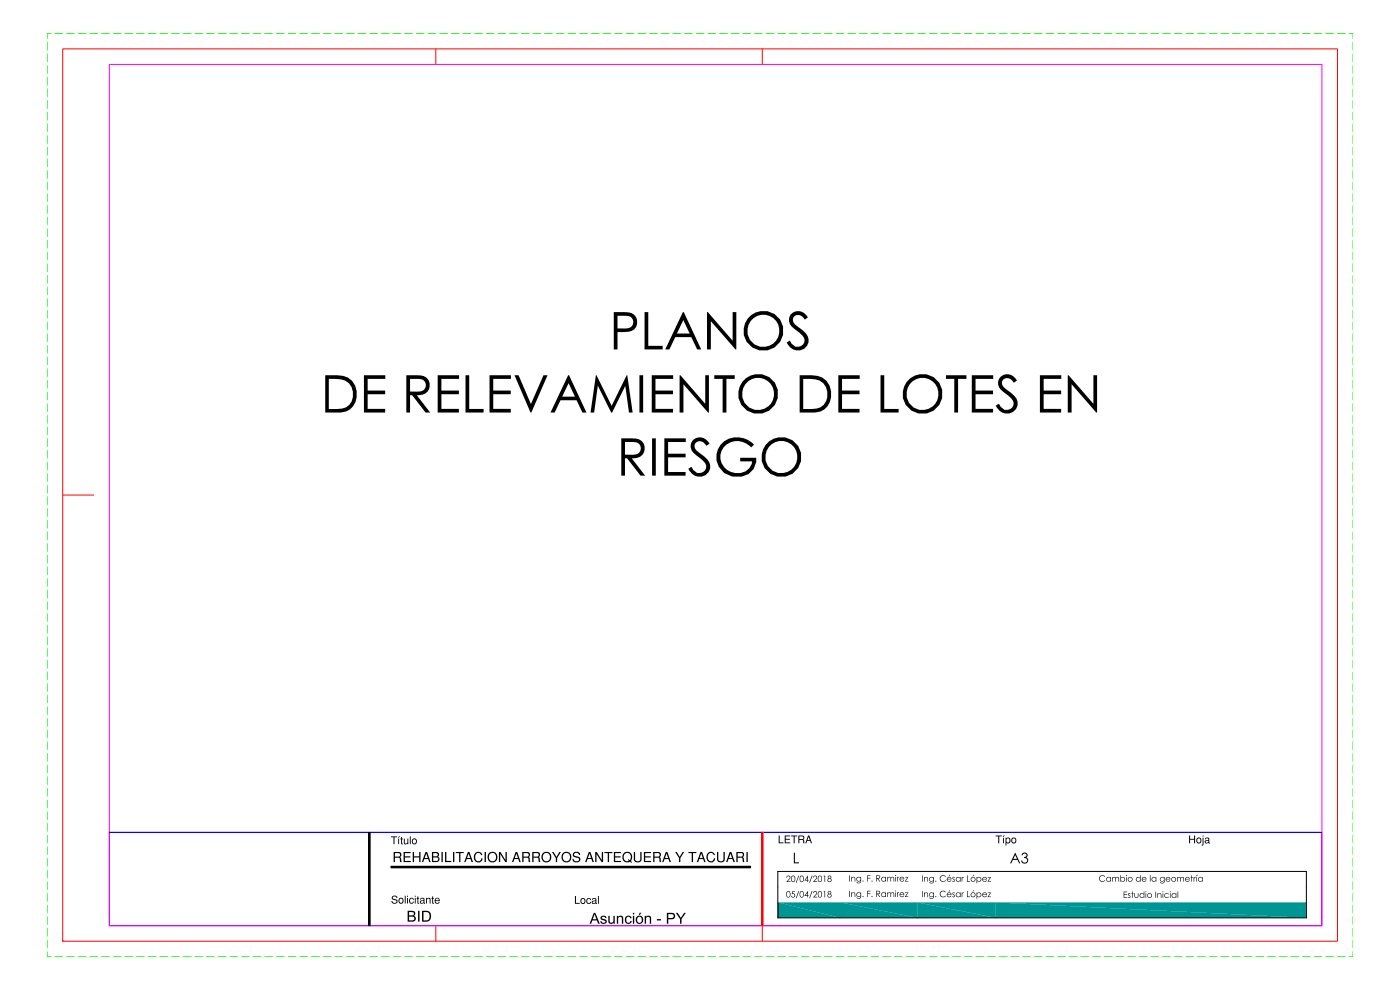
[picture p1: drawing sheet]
<svg xmlns="http://www.w3.org/2000/svg" width="420mm" height="297mm" viewBox="0 0 420 297" stroke-linecap="round" stroke-linejoin="round" font-family="sans-serif">
<!-- layer: TEXTO -->
<g fill="#000">
<path d="M238.1 255.8h.3v2.8h1.2v.3h-1.5z"/>
<path d="M233.5 250.6h.4v2.1h1.1v.2h-1.5zM235.4 250.6h1.6v.3h-1.3v.7h1.2v.3h-1.2v.8h1.3v.2h-1.6zM237.3 250.6h1.8v.3h-.8v2h-.3v-2h-.7zM239.5 250.6h1a.63 .63 0 0 1 .7 .4 .63 .63 0 0 1-.3 .8l.4 1.1h-.3l-.3-1h-.9v1h-.3zM239.8 250.9v.8h.9l.2-.3-.1-.5zM242.4 250.6h.3l.9 2.3h-.4l-.2-.7h-.9l-.3 .7h-.3zM242.6 251l-.4 1h.7z"/>
<path d="M298.6 250.6h1.9v.3h-.8v2h-.3v-2h-.8zM301 250.6h.4l-.7 .4zM300.8 251.2h.3v1.7h-.3zM301.6 251.2l.3 .2a.81 .81 0 0 1 1.2 .7 .81 .81 0 0 1-1.2 .6v.9h-.3zM302 251.5v.1a.57 .57 0 0 0-.1 .8 .57 .57 0 0 0 .8 .1 .6 .6 0 0 0 0-.8 .6 .6 0 0 0-.7-.2zM303.6 251.3a.84 .84 0 0 1 1.1 .3 .84 .84 0 0 1-.2 1.1 .84 .84 0 0 1-1.1-.1l-.1-.7zM303.8 251.5l-.1 .1a.57 .57 0 0 0-.1 .9 .57 .57 0 0 0 .9 0 .59 .59 0 0 0 0-.8 .59 .59 0 0 0-.7-.2z"/>
<path d="M304.5 255.8l1.5 3.1h-.3l-.5-1h-1.4l-.5 1h-.3zM304.5 256.4l-.6 1.2h1.1zM306.6 256a.85 .85 0 0 1 1.3-.1 .85 .85 0 0 1-.1 1.3 1.04 1.04 0 0 1 0 1.8 1.04 1.04 0 0 1-1.5-.9h.3a.74 .74 0 0 0 .8 .7 .74 .74 0 0 0 .7-.9 .74 .74 0 0 0-.9-.6v-.3a.6 .6 0 0 0 .7-.5 .6 .6 0 0 0-.6-.6 .6 .6 0 0 0-.6 .6h-.3z"/>
<path d="M356.7 250.6h.3v1h1.1v-1h.3v2.3h-.3v-1h-1.1v1h-.3zM359.1 251.3a.84 .84 0 0 1 1.1 .3 .84 .84 0 0 1-.2 1.1 .84 .84 0 0 1-1.1-.1l-.1-.7zM359.3 251.5l-.1 .1a.57 .57 0 0 0-.1 .9 .57 .57 0 0 0 .9 0 .59 .59 0 0 0 0-.8 .59 .59 0 0 0-.7-.2zM360.7 250.6h.3v.3h-.3zM360.7 251.2h.3v2.2l-.6 .2v-.2l.3-.1zM361.5 251.4l.2-.1a.75 .75 0 0 1 1 .2v1.2l.2 .3-.5-.2a.58 .58 0 0 1-.9 .1 .58 .58 0 0 1 .1-.9l.7-.1a.36 .36 0 0 0-.2-.5 .36 .36 0 0 0-.5 .3h-.2zM361.6 252.5a.4 .4 0 0 0 .8 0 .4 .4 0 0 0-.8 0z"/>
</g>
<!-- layer: 0 -->
<g fill="#000">
<path d="M236 267.4l.2-.1a.93 .93 0 0 1 .9 .9 .93 .93 0 0 1-.9 1l-.4-.8zM236.2 267.6a.78 .78 0 0 0-.3 .9 .78 .78 0 0 0 .8 .5 .79 .79 0 0 0 .3-.9 .79 .79 0 0 0-.8-.6zM237.6 267.3h.8v.2h-.6l-.1 .5a.62 .62 0 0 1 .8 .4 .62 .62 0 0 1-.5 .8 .62 .62 0 0 1-.7-.5h.2a.48 .48 0 0 0 .6 .2 .48 .48 0 0 0 .2-.7 .48 .48 0 0 0-.7 0zM239.5 267.3h.2l-.8 2.1h-.2zM240.1 267.4l.1-.1a.93 .93 0 0 1 .9 .9 .93 .93 0 0 1-.9 1l-.4-.8zM240.2 267.6a.78 .78 0 0 0-.3 .9 .78 .78 0 0 0 .8 .5 .79 .79 0 0 0 .3-.9 .79 .79 0 0 0-.8-.6zM242.3 267.3v1.3l.3 .1h-.3v.5h-.2v-.5h-.9zM242.1 267.8l-.5 .8h.5zM243.5 267.3h.2l-.8 2.1h-.2zM244.2 267.3a.64 .64 0 0 1 .8 .3 .64 .64 0 0 1-.3 .9l-.5 .5h.9v.2h-1.3l.7-.8a.47 .47 0 0 0 .4-.7 .47 .47 0 0 0-.8-.1l-.2 .3zM245.5 267.4l.2-.1a.93 .93 0 0 1 .9 .9 .93 .93 0 0 1-.9 1l-.4-.8zM245.6 267.6a.78 .78 0 0 0-.2 .9 .78 .78 0 0 0 .7 .5 .79 .79 0 0 0 .4-.9 .79 .79 0 0 0-.8-.6zM247.1 267.3h.4v1.9h-.2v-1.7h-.3zM248.4 267.4a.51 .51 0 0 1 .8-.1 .51 .51 0 0 1-.1 .8 .57 .57 0 0 1 .1 .9 .57 .57 0 0 1-.8 0 .57 .57 0 0 1 .1-.9l-.2-.3zM248.5 267.8a.33 .33 0 0 0 .6 0 .33 .33 0 0 0-.6 0zM248.4 268.7a.42 .42 0 0 0 .8 0 .42 .42 0 0 0-.8 0z"/>
<path d="M236.1 262.7a.64 .64 0 0 1 .9 .3 .64 .64 0 0 1-.3 .8l-.5 .5h.9v.2h-1.3l.7-.7a.47 .47 0 0 0 .4-.7 .47 .47 0 0 0-.8-.1l-.2 .2zM237.5 262.8l.1-.1a.93 .93 0 0 1 .9 .9 .93 .93 0 0 1-.9 .9l-.3-.7zM237.6 262.9a.78 .78 0 0 0-.3 .9 .78 .78 0 0 0 .8 .5 .79 .79 0 0 0 .4-.9 .79 .79 0 0 0-.8-.5zM239.5 262.6h.2l-.8 2.2h-.2zM240.1 262.8l.1-.1a.93 .93 0 0 1 .9 .9 .93 .93 0 0 1-.9 .9l-.4-.7zM240.2 262.9a.78 .78 0 0 0-.3 .9 .78 .78 0 0 0 .8 .5 .79 .79 0 0 0 .3-.9 .79 .79 0 0 0-.8-.5zM242.3 262.6v1.3l.3 .2h-.3v.4h-.2v-.4h-.8zM242.1 263.1l-.5 .8h.5zM243.5 262.6h.2l-.8 2.2h-.2zM244.2 262.7a.64 .64 0 0 1 .8 .3 .64 .64 0 0 1-.3 .8l-.5 .5h.9v.2h-1.3l.7-.7a.47 .47 0 0 0 .4-.7 .47 .47 0 0 0-.8-.1l-.2 .2zM245.5 262.8l.2-.1a.93 .93 0 0 1 .9 .9 .93 .93 0 0 1-.9 .9l-.4-.7zM245.6 262.9a.78 .78 0 0 0-.2 .9 .78 .78 0 0 0 .7 .5 .79 .79 0 0 0 .4-.9 .79 .79 0 0 0-.8-.5zM247.1 262.7h.4v1.8h-.2v-1.7h-.3zM248.4 262.8a.51 .51 0 0 1 .8-.1 .51 .51 0 0 1-.1 .8 .57 .57 0 0 1 .1 .9 .57 .57 0 0 1-.8 0 .57 .57 0 0 1 .1-.9l-.2-.3zM248.5 263.1a.33 .33 0 0 0 .6 0 .33 .33 0 0 0-.6 0zM248.4 264a.42 .42 0 0 0 .8 0 .42 .42 0 0 0-.8 0z"/>
<path d="M254.7 262.5h.2v1.9h-.2zM255.3 263l.2 .3 .4-.3 .5 .1 .1 1.3h-.2v-.7a.48 .48 0 0 0-.5-.6 .48 .48 0 0 0-.3 .8v.5h-.2zM257 263.3l.5-.3 .6 .3 .2-.3v1.1a.75 .75 0 0 1-.6 .8 .75 .75 0 0 1-.8-.4h.1a.56 .56 0 0 0 .7 .3 .56 .56 0 0 0 .4-.7 .71 .71 0 0 1-1 .1 .71 .71 0 0 1-.1-.9zM257 263.7a.56 .56 0 0 0 1.1 0 .56 .56 0 0 0-1.1 0zM258.7 264.3a.16 .16 0 0 1 .3 0 .16 .16 0 0 1-.3 0zM260.1 262.5h1v.2h-.8v.6h.8v.2h-.8v.9h-.2zM261.4 264.3a.16 .16 0 0 1 .3 0 .16 .16 0 0 1-.3 0zM262.8 262.5h.4a.54 .54 0 0 1 .8 .4 .54 .54 0 0 1-.6 .6l.6 .9h-.2l-.7-.9-.1 .9h-.2zM263 262.7v.6h.3a.34 .34 0 0 0 .5-.3 .34 .34 0 0 0-.5-.3zM264.6 263.1l.5-.1 .5 .3 .1-.3v1.4l-.1-.2a.73 .73 0 0 1-1.1 0 .73 .73 0 0 1 .1-1.1zM264.5 263.7a.56 .56 0 0 0 1.1 0 .56 .56 0 0 0-1.1 0zM266.1 263l.2 .3 .6-.3 .3 .3 .5-.3 .3 .1 .2 1.3h-.2v-.8a.41 .41 0 0 0-.4-.5 .41 .41 0 0 0-.3 .6v.7h-.2v-.7a.43 .43 0 0 0-.5-.6 .43 .43 0 0 0-.3 .7v.6h-.2zM268.5 262.6a.15 .15 0 0 1 .3 0 .15 .15 0 0 1-.3 0zM268.5 263h.2v1.4h-.2zM269 263l.2 .2 .5-.2-.4 .4-.1 1h-.2zM270.1 263.1a.71 .71 0 0 1 .8-.1 .71 .71 0 0 1 .3 .7h-1.2a.55 .55 0 0 0 .4 .6 .55 .55 0 0 0 .6-.4l.2 .1a.74 .74 0 0 1-1.1 .3 .74 .74 0 0 1 0-1.2zM270.1 263.3l-.1 .3h1l-.3-.4zM271.4 263h1.1l-.8 1.2h.7v.2h-1l.8-1.2h-.8z"/>
<path d="M254.7 267.2h.2v1.8h-.2zM255.3 267.7l.2 .2 .4-.3 .5 .1 .1 1.3h-.2v-.6a.48 .48 0 0 0-.5-.6 .48 .48 0 0 0-.3 .7v.5h-.2zM257 267.9l.5-.3 .6 .3 .2-.2v1.1a.75 .75 0 0 1-.6 .8 .75 .75 0 0 1-.8-.5h.1a.56 .56 0 0 0 .7 .3 .56 .56 0 0 0 .4-.6 .71 .71 0 0 1-1 .1 .71 .71 0 0 1-.1-1zM257 268.3a.56 .56 0 0 0 1.1 0 .56 .56 0 0 0-1.1 0zM258.7 268.9a.16 .16 0 0 1 .3 0 .16 .16 0 0 1-.3 0zM260.1 267.2h1v.2h-.8v.5h.8v.2h-.8v.9h-.2zM261.4 268.9a.16 .16 0 0 1 .3 0 .16 .16 0 0 1-.3 0zM262.8 267.2h.4a.54 .54 0 0 1 .8 .4 .54 .54 0 0 1-.6 .6l.6 .8h-.2l-.7-.8-.1 .8h-.2zM263 267.4v.6h.3a.34 .34 0 0 0 .5-.3 .34 .34 0 0 0-.5-.3zM264.6 267.7l.5-.1 .5 .3 .1-.2v1.3l-.1-.2a.73 .73 0 0 1-1.1 0 .73 .73 0 0 1 .1-1.1zM264.5 268.4a.56 .56 0 0 0 1.1 0 .56 .56 0 0 0-1.1 0zM266.1 267.7l.2 .2 .6-.3 .3 .4 .5-.4 .3 .1 .2 1.3h-.2v-.7a.41 .41 0 0 0-.4-.5 .41 .41 0 0 0-.3 .5v.7h-.2v-.7a.43 .43 0 0 0-.5-.5 .43 .43 0 0 0-.3 .7v.5h-.2zM268.5 267.2a.15 .15 0 0 1 .3 0 .15 .15 0 0 1-.3 0zM268.5 267.7h.2v1.3h-.2zM269 267.7l.2 .2 .5-.2-.4 .3-.1 1h-.2zM270.1 267.8a.71 .71 0 0 1 .8-.1 .71 .71 0 0 1 .3 .7h-1.2a.55 .55 0 0 0 .4 .5 .55 .55 0 0 0 .6-.3l.2 .1a.74 .74 0 0 1-1.1 .2 .74 .74 0 0 1 0-1.1zM270.1 268l-.1 .2h1l-.3-.4zM271.4 267.7h1.1l-.8 1.2h.7v.1h-1l.8-1.2h-.8z"/>
<path d="M276.6 262.6h.2v1.8h-.2zM277.2 263.1l.1 .2 .5-.3 .4 .1 .2 1.3h-.2v-.6a.48 .48 0 0 0-.6-.6 .48 .48 0 0 0-.3 .7v.5h-.1zM278.8 263.3l.5-.3 .6 .3 .2-.2v1.1a.75 .75 0 0 1-.5 .7 .75 .75 0 0 1-.9-.4h.2a.56 .56 0 0 0 .7 .3 .56 .56 0 0 0 .3-.6 .71 .71 0 0 1-1 .1 .71 .71 0 0 1-.1-1zM278.8 263.7a.56 .56 0 0 0 1.1 0 .56 .56 0 0 0-1.1 0zM280.5 264.3a.16 .16 0 0 1 .3 0 .16 .16 0 0 1-.3 0zM282 262.9a1.06 1.06 0 0 1 1.7 0l-.2 .1a.82 .82 0 0 0-1.2-.1 .82 .82 0 0 0 0 1.2 .82 .82 0 0 0 1.2-.1l.2 .1a1.02 1.02 0 0 1-1.4 .2 1.02 1.02 0 0 1-.3-1.4zM284.2 263.1a.71 .71 0 0 1 .8 0 .71 .71 0 0 1 .4 .7h-1.3a.55 .55 0 0 0 .5 .5 .55 .55 0 0 0 .6-.3l.1 .1a.74 .74 0 0 1-1.1 .2 .74 .74 0 0 1 0-1.2zM284.3 263.4l-.1 .2h1l-.3-.4zM284.8 262.4h.2l-.5 .4zM285.7 263.2a.32 .32 0 0 1 .4-.2 .32 .32 0 0 1 .2 .3l-.3-.1-.2 .2a.67 .67 0 0 1 .4 1l-.6-.1 .6-.2-.5-.5zM287 263.1l.5-.1 .4 .3 .2-.2v1.3l-.2-.2a.73 .73 0 0 1-1.1 0 .73 .73 0 0 1 .2-1.1zM286.8 263.7a.6 .6 0 0 0 1.2 0 .6 .6 0 0 0-1.2 0zM288.4 263.1l.2 .2 .5-.2-.4 .3-.1 1h-.2zM290 262.6h.2v1.7h.7v.1h-.9zM291.1 263.8a.75 .75 0 0 1 1.5 0 .75 .75 0 0 1-1.5 0zM291.3 263.7a.55 .55 0 0 0 1.1 0 .55 .55 0 0 0-1.1 0zM291.9 262.4h.3l-.5 .4zM292.9 263.1l.2 .2a.71 .71 0 0 1 1-.1 .71 .71 0 0 1 0 1.1 .71 .71 0 0 1-1-.1v.7h-.2zM293 263.7a.6 .6 0 0 0 1.2 0 .6 .6 0 0 0-1.2 0zM294.9 263.1a.71 .71 0 0 1 .7 0 .71 .71 0 0 1 .4 .7h-1.2a.55 .55 0 0 0 .4 .5 .55 .55 0 0 0 .6-.3l.2 .1a.74 .74 0 0 1-1.1 .2 .74 .74 0 0 1 0-1.2zM294.9 263.4l-.1 .2h1l-.3-.4zM296.2 263.1h1.1l-.8 1.2h.7v.1h-1l.8-1.2h-.8z"/>
<path d="M276.6 267.2h.2v1.9h-.2zM277.2 267.7l.1 .2 .5-.2 .4 .1 .2 1.3h-.2v-.7a.48 .48 0 0 0-.6-.6 .48 .48 0 0 0-.3 .8v.5h-.1zM278.8 267.9l.5-.2 .6 .2 .2-.2v1.1a.75 .75 0 0 1-.5 .8 .75 .75 0 0 1-.9-.4h.2a.56 .56 0 0 0 .7 .2 .56 .56 0 0 0 .3-.6 .71 .71 0 0 1-1 .1 .71 .71 0 0 1-.1-1zM278.8 268.4a.56 .56 0 0 0 1.1 0 .56 .56 0 0 0-1.1 0zM280.5 269a.16 .16 0 0 1 .3 0 .16 .16 0 0 1-.3 0zM282 267.6a1.06 1.06 0 0 1 1.7 0l-.2 .1a.82 .82 0 0 0-1.2-.2 .82 .82 0 0 0 0 1.3 .82 .82 0 0 0 1.2-.2l.2 .2a1.02 1.02 0 0 1-1.4 .2 1.02 1.02 0 0 1-.3-1.4zM284.2 267.8a.71 .71 0 0 1 .8-.1 .71 .71 0 0 1 .4 .7h-1.3a.55 .55 0 0 0 .5 .5 .55 .55 0 0 0 .6-.3l.1 .1a.74 .74 0 0 1-1.1 .2 .74 .74 0 0 1 0-1.1zM284.3 268l-.1 .2h1l-.3-.3zM284.8 267h.2l-.5 .4zM285.7 267.8a.32 .32 0 0 1 .4-.1 .32 .32 0 0 1 .2 .3l-.3-.2-.2 .2a.67 .67 0 0 1 .4 1.1l-.6-.2 .6-.1-.5-.6zM287 267.8l.5-.1 .4 .2 .2-.2v1.4l-.2-.3a.73 .73 0 0 1-1.1 .1 .73 .73 0 0 1 .2-1.1zM286.8 268.4a.6 .6 0 0 0 1.2 0 .6 .6 0 0 0-1.2 0zM288.4 267.7l.2 .2 .5-.2-.4 .4-.1 1h-.2zM290 267.2h.2v1.7h.7v.2h-.9zM291.1 268.4a.75 .75 0 0 1 1.5 0 .75 .75 0 0 1-1.5 0zM291.3 268.4a.55 .55 0 0 0 1.1 0 .55 .55 0 0 0-1.1 0zM291.9 267h.3l-.5 .4zM292.9 267.7l.2 .2a.71 .71 0 0 1 1 0 .71 .71 0 0 1 0 1 .71 .71 0 0 1-1-.1v.8h-.2zM293 268.4a.6 .6 0 0 0 1.2 0 .6 .6 0 0 0-1.2 0zM294.9 267.8a.71 .71 0 0 1 .7-.1 .71 .71 0 0 1 .4 .7h-1.2a.55 .55 0 0 0 .4 .5 .55 .55 0 0 0 .6-.3l.2 .1a.74 .74 0 0 1-1.1 .2 .74 .74 0 0 1 0-1.1zM294.9 268l-.1 .2h1l-.3-.3zM296.2 267.7h1.1l-.8 1.2h.7v.2h-1l.8-1.2h-.8z"/>
<path d="M329.8 262.9a1.06 1.06 0 0 1 1.7 0l-.2 .1a.82 .82 0 0 0-1.2-.1 .82 .82 0 0 0 0 1.2 .82 .82 0 0 0 1.2-.1l.2 .1a1.02 1.02 0 0 1-1.4 .2 1.02 1.02 0 0 1-.3-1.4zM332.1 263.1l.5-.1 .4 .3 .2-.2v1.3l-.2-.2a.73 .73 0 0 1-1.1 0 .73 .73 0 0 1 .2-1.1zM331.9 263.7a.56 .56 0 0 0 1.1 0 .56 .56 0 0 0-1.1 0zM333.6 263.1l.2 .2 .6-.3 .3 .3 .4-.3 .4 .1 .2 1.3h-.2v-.7a.41 .41 0 0 0-.5-.5 .41 .41 0 0 0-.3 .5v.7h-.2v-.7a.43 .43 0 0 0-.4-.5 .43 .43 0 0 0-.3 .6v.6h-.2zM336 262.5h.2v.8a.71 .71 0 0 1 1-.1 .71 .71 0 0 1 0 1.1 .71 .71 0 0 1-1-.1l-.2 .2zM336.2 263.7a.56 .56 0 0 0 1.1 0 .56 .56 0 0 0-1.1 0zM337.7 262.6a.15 .15 0 0 1 .3 0 .15 .15 0 0 1-.3 0zM337.8 263.1h.1v1.3h-.1zM338.2 263.8a.75 .75 0 0 1 1.5 0 .75 .75 0 0 1-1.5 0zM338.4 263.7a.55 .55 0 0 0 1.1 0 .55 .55 0 0 0-1.1 0zM341 263.1l.5-.1 .4 .3v-.8h.2v1.9l-.2-.2a.73 .73 0 0 1-1.1 0 .73 .73 0 0 1 .2-1.1zM340.9 263.7a.56 .56 0 0 0 1.1 0 .56 .56 0 0 0-1.1 0zM342.7 263.1a.71 .71 0 0 1 .8 0 .71 .71 0 0 1 .4 .7h-1.3a.55 .55 0 0 0 .5 .5 .55 .55 0 0 0 .6-.3l.1 .1a.74 .74 0 0 1-1.1 .2 .74 .74 0 0 1 0-1.2zM342.8 263.4l-.2 .2h1.1l-.4-.4zM344.9 262.5h.2v1.9h-.2zM345.7 263.1l.5-.1 .4 .3 .2-.2v1.3l-.2-.2a.73 .73 0 0 1-1.1 0 .73 .73 0 0 1 .2-1.1zM345.6 263.7a.56 .56 0 0 0 1.1 0 .56 .56 0 0 0-1.1 0zM348 263.3l.5-.3 .6 .3 .2-.2v1.1a.75 .75 0 0 1-.5 .7 .75 .75 0 0 1-.9-.4h.2a.56 .56 0 0 0 .7 .3 .56 .56 0 0 0 .3-.6 .71 .71 0 0 1-1 .1 .71 .71 0 0 1-.1-1zM348 263.7a.56 .56 0 0 0 1.1 0 .56 .56 0 0 0-1.1 0zM349.9 263.1a.71 .71 0 0 1 .8 0 .71 .71 0 0 1 .3 .7h-1.2a.55 .55 0 0 0 .4 .5 .55 .55 0 0 0 .6-.3l.2 .1a.74 .74 0 0 1-1.1 .2 .74 .74 0 0 1 0-1.2zM349.9 263.4l-.1 .2h1l-.3-.4zM351.3 263.8a.75 .75 0 0 1 1.5 0 .75 .75 0 0 1-1.5 0zM351.5 263.7a.55 .55 0 0 0 1.1 0 .55 .55 0 0 0-1.1 0zM353.1 263.1l.1 .2 .7-.3 .3 .3 .4-.3 .4 .1 .1 1.3h-.2v-.7a.41 .41 0 0 0-.4-.5 .41 .41 0 0 0-.3 .5v.7h-.2v-.7a.43 .43 0 0 0-.5-.5 .43 .43 0 0 0-.3 .6v.6h-.1zM355.7 263.1a.71 .71 0 0 1 .8 0 .71 .71 0 0 1 .4 .7h-1.3a.55 .55 0 0 0 .5 .5 .55 .55 0 0 0 .6-.3l.1 .1a.74 .74 0 0 1-1.1 .2 .74 .74 0 0 1 0-1.2zM355.7 263.4l-.1 .2h1.1l-.4-.4zM357.3 262.5h.2v.6h.3l-.3 .1v1.2h-.2v-1.2h-.2l.2-.1zM358 263.1l.2 .2 .5-.2-.5 .3v1h-.2zM358.8 263.1h.2v1.3h-.2zM359 262.4h.3l-.6 .4zM359.6 263.1l.5-.1 .5 .3 .1-.2v1.3l-.1-.2a.73 .73 0 0 1-1.1 0 .73 .73 0 0 1 .1-1.1zM359.5 263.7a.56 .56 0 0 0 1.1 0 .56 .56 0 0 0-1.1 0z"/>
<path d="M337 267.4h1.1v.2h-.9v.6h.9v.2h-.9v.7h.9v.2h-1.1zM338.4 268a.32 .32 0 0 1 .3-.1 .32 .32 0 0 1 .3 .3l-.4-.2-.1 .2a.67 .67 0 0 1 .4 1.1l-.7-.2 .7-.1-.6-.6zM339.5 267.4h.2v.5h.3l-.3 .2v1.2h-.2v-1.2h-.2l.2-.2zM340.2 267.9h.2v.7a.45 .45 0 0 0 .4 .6 .45 .45 0 0 0 .5-.6v-.7h.2v.7a.62 .62 0 0 1-.7 .7 .62 .62 0 0 1-.6-.7zM342.1 268l.5-.1 .4 .3v-.8h.2v1.9l-.2-.2a.73 .73 0 0 1-1.1 0 .73 .73 0 0 1 .2-1.1zM342 268.6a.56 .56 0 0 0 1.1 0 .56 .56 0 0 0-1.1 0zM343.5 267.5a.15 .15 0 0 1 .3 0 .15 .15 0 0 1-.3 0zM343.6 267.9h.2v1.4h-.2zM344.1 268.6a.73 .73 0 0 1 1.4 0 .73 .73 0 0 1-1.4 0zM344.2 268.6a.6 .6 0 0 0 1.2 0 .6 .6 0 0 0-1.2 0zM346.6 267.4h.2v1.9h-.2zM347.2 267.9l.1 .3 .5-.3 .4 .1 .2 1.3h-.2v-.7a.48 .48 0 0 0-.6-.6 .48 .48 0 0 0-.3 .8v.5h-.1zM348.6 267.5a.15 .15 0 0 1 .3 0 .15 .15 0 0 1-.3 0zM348.7 267.9h.2v1.4h-.2zM349.3 268.2l.7-.3 .5 .2v.2a.59 .59 0 0 0-.9-.1 .59 .59 0 0 0 0 .8 .59 .59 0 0 0 .9-.1 .52 .52 0 0 1-.4 .5 .52 .52 0 0 1-.6-.2 .75 .75 0 0 1-.2-1zM350.8 267.5a.15 .15 0 0 1 .3 0 .15 .15 0 0 1-.3 0zM350.9 267.9h.2v1.4h-.2zM351.7 268l.5-.1 .5 .3 .1-.3v1.4l-.1-.2a.73 .73 0 0 1-1.2 0 .73 .73 0 0 1 .2-1.1zM351.6 268.6a.56 .56 0 0 0 1.1 0 .56 .56 0 0 0-1.1 0zM353.2 267.4h.2v1.9h-.2z"/>
</g>
<g fill="#009595">
<path d="M233.3 270.7h18.6v4.6z"/>
<path d="M233.3 270.7l18.6 4.6h-18.6z"/>
<path d="M251.9 270.7h23.4v4.6z"/>
<path d="M251.9 270.7l23.4 4.6h-23.4z"/>
<path d="M275.3 270.7h23.3v4.6z"/>
<path d="M275.3 270.7l23.3 4.6h-23.3z"/>
<path d="M298.6 270.7h93.2v4.6z"/>
<path d="M298.6 270.7l93.2 4.6h-93.2z"/>
</g>
<path d="M110.6 249.7h.4v27.9h-.4zM117.3 259.8h107.8v.5h-107.8zM233.3 261.4h158.5v13.9h-158.5z" fill="none" stroke="#000" stroke-width=".3"/>
<!-- layer: frame -->
<path d="M32.8 249.7h363.7v27.9h-363.7zM32.8 249.7h363.7" fill="none" stroke="#00f" stroke-width=".3"/>
<!-- layer: MARGINT -->
<path d="M32.8 19.3h363.7v258.3h-363.7z" fill="none" stroke="#f0f" stroke-width=".3"/>
<!-- layer: MARGEXT -->
<path d="M18.8 14.7h382.3v267.6h-382.3zM130.7 14.7v4.6M228.6 14.7v4.6M18.8 148.5h9.3M130.7 277.6v4.7M228.6 277.6v4.7" fill="none" stroke="#f00" stroke-width=".3"/>
<!-- layer: FOLHA -->
<g fill="none" stroke="#0f0" stroke-width=".3">
<path d="M14.1 10v1.5M14.1 12.7v2.3M14.1 16.2v2.3M14.1 19.7v2.3M14.1 10h1.2M14.2 10h.1M16.5 10h2.3M20 10h2.3M23.5 10h2.3M27 10h2.3M30.5 10h2.3M34 10h2.3"/>
<path d="M37.5 10h2.3M41 10h2.3M44.5 10h2.3M48 10h2.3M51.5 10h2.3M54.9 10h2.4M58.4 10h2.4M61.9 10h2.4M65.4 10h2.4M68.9 10h2.4M72.4 10h2.4M75.9 10h2.4"/>
<path d="M79.4 10h2.4M82.9 10h2.4M86.4 10h2.4M89.9 10h2.3M93.4 10h2.3M96.9 10h2.3M100.4 10h2.3M103.9 10h2.3M107.4 10h2.3M110.9 10h2.3M114.4 10h2.3M117.9 10h2.3"/>
<path d="M121.4 10h2.3M124.9 10h2.3M128.4 10h2.3M131.9 10h2.3M135.4 10h2.3M138.9 10h2.3M142.4 10h2.3M145.9 10h2.3M149.4 10h2.3M152.9 10h2.3M156.4 10h2.3M159.9 10h2.3"/>
<path d="M163.4 10h2.3M166.9 10h2.3M170.3 10h2.4M173.8 10h2.4M177.3 10h2.4M180.8 10h2.4M184.3 10h2.4M187.8 10h2.4M191.3 10h2.4M194.8 10h2.4M198.3 10h2.4M201.8 10h2.4"/>
<path d="M205.3 10h2.3M208.8 10h2.3M212.3 10h2.3M215.8 10h2.3M219.3 10h2.3M222.8 10h2.3M226.3 10h2.3M229.8 10h2.3M233.3 10h2.3M236.8 10h2.3M240.3 10h2.3M243.8 10h2.3"/>
<path d="M247.3 10h2.3M250.8 10h2.3M254.3 10h2.3M257.8 10h2.3M261.3 10h2.3M264.8 10h2.3M268.3 10h2.3M271.8 10h2.3M275.3 10h2.3M278.8 10h2.3M282.3 10h2.3M285.7 10h2.4"/>
<path d="M289.2 10h2.4M292.7 10h2.4M296.2 10h2.4M299.7 10h2.4M303.2 10h2.4M306.7 10h2.4M310.2 10h2.4M313.7 10h2.4M317.2 10h2.4M320.7 10h2.3M324.2 10h2.3M327.7 10h2.3"/>
<path d="M331.2 10h2.3M334.7 10h2.3M338.2 10h2.3M341.7 10h2.3M345.2 10h2.3M348.7 10h2.3M352.2 10h2.3M355.7 10h2.3M359.2 10h2.3M362.7 10h2.3M366.2 10h2.3M369.7 10h2.3"/>
<path d="M373.2 10h2.3M376.7 10h2.3M380.2 10h2.3M383.7 10h2.3M387.2 10h2.3M390.7 10h2.3M394.2 10h2.3M397.7 10h2.3M401.1 10h2.4M404.6 10h1.2M405.8 10h.1M405.8 10v1.5"/>
<path d="M405.8 12.7v2.3M405.8 16.2v2.3M405.8 19.7v2.3M14.1 23.2v2.3M14.1 26.7v2.3M14.1 30.2v2.3M14.1 33.7v2.3M14.1 37.2v2.3M405.8 23.2v2.3M405.8 26.7v2.3M405.8 30.2v2.3M405.8 33.7v2.3"/>
<path d="M405.8 37.2v2.3M14.1 40.7v2.3M14.1 44.2v2.3M14.1 47.7v2.3M14.1 51.1v2.4M14.1 54.6v2.4M14.1 58.1v2.4M405.8 40.7v2.3M405.8 44.2v2.3M405.8 47.7v2.3M405.8 51.1v2.4M405.8 54.6v2.4"/>
<path d="M405.8 58.1v2.4M14.1 61.6v2.4M14.1 65.1v2.4M14.1 68.6v2.4M14.1 72.1v2.4M14.1 75.6v2.4M14.1 79.1v2.4M405.8 61.6v2.4M405.8 65.1v2.4M405.8 68.6v2.4M405.8 72.1v2.4M405.8 75.6v2.4"/>
<path d="M405.8 79.1v2.4M14.1 82.6v2.4M14.1 86.1v2.3M14.1 89.6v2.3M14.1 93.1v2.3M14.1 96.6v2.3M405.8 82.6v2.4M405.8 86.1v2.3M405.8 89.6v2.3M405.8 93.1v2.3M405.8 96.6v2.3M14.1 100.1v2.3"/>
<path d="M14.1 103.6v2.3M14.1 107.1v2.3M14.1 110.6v2.3M14.1 114.1v2.3M14.1 117.6v2.3M405.8 100.1v2.3M405.8 103.6v2.3M405.8 107.1v2.3M405.8 110.6v2.3M405.8 114.1v2.3M405.8 117.6v2.3M14.1 121.1v2.3"/>
<path d="M14.1 124.6v2.3M14.1 128.1v2.3M14.1 131.6v2.3M14.1 135.1v2.3M14.1 138.6v2.3M405.8 121.1v2.3M405.8 124.6v2.3M405.8 128.1v2.3M405.8 131.6v2.3M405.8 135.1v2.3M405.8 138.6v2.3M14.1 142.1v2.3"/>
<path d="M14.1 145.6v2.3M14.1 149.1v2.3M14.1 152.6v2.3M14.1 156.1v2.3M14.1 159.6v2.3M405.8 142.1v2.3M405.8 145.6v2.3M405.8 149.1v2.3M405.8 152.6v2.3M405.8 156.1v2.3M405.8 159.6v2.3M14.1 163.1v2.3"/>
<path d="M14.1 166.5v2.4M14.1 170v2.4M14.1 173.5v2.4M14.1 177v2.4M405.8 163.1v2.3M405.8 166.5v2.4M405.8 170v2.4M405.8 173.5v2.4M405.8 177v2.4M14.1 180.5v2.4M14.1 184v2.4M14.1 187.5v2.4"/>
<path d="M14.1 191v2.4M14.1 194.5v2.4M14.1 198v2.4M405.8 180.5v2.4M405.8 184v2.4M405.8 187.5v2.4M405.8 191v2.4M405.8 194.5v2.4M405.8 198v2.4M14.1 201.5v2.3M14.1 205v2.3M14.1 208.5v2.3"/>
<path d="M14.1 212v2.3M14.1 215.5v2.3M14.1 219v2.3M405.8 201.5v2.3M405.8 205v2.3M405.8 208.5v2.3M405.8 212v2.3M405.8 215.5v2.3M405.8 219v2.3M14.1 222.5v2.3M14.1 226v2.3M14.1 229.5v2.3"/>
<path d="M14.1 233v2.3M14.1 236.5v2.3M14.1 240v2.3M405.8 222.5v2.3M405.8 226v2.3M405.8 229.5v2.3M405.8 233v2.3M405.8 236.5v2.3M405.8 240v2.3M14.1 243.5v2.3M14.1 247v2.3M14.1 250.5v2.3"/>
<path d="M14.1 254v2.3M14.1 257.5v2.3M405.8 243.5v2.3M405.8 247v2.3M405.8 250.5v2.3M405.8 254v2.3M405.8 257.5v2.3M14.1 261v2.3M14.1 264.5v2.3M14.1 268v2.3M14.1 271.5v2.3M14.1 275v2.3"/>
<path d="M14.1 278.5v2.3M405.8 261v2.3M405.8 264.5v2.3M405.8 268v2.3M405.8 271.5v2.3M405.8 275v2.3M405.8 278.5v2.3M14.1 281.9v2.4M14.1 285.4v1.6h1.2M16.5 287h2.3M20 287h2.3M23.5 287h2.3"/>
<path d="M27 287h2.3M30.5 287h2.3M34 287h2.3M37.5 287h2.3M41 287h2.3M44.5 287h2.3M48 287h2.3M51.5 287h2.3M54.9 287h2.4M58.4 287h2.4M61.9 287h2.4M65.4 287h2.4"/>
<path d="M68.9 287h2.4M72.4 287h2.4M75.9 287h2.4M79.4 287h2.4M82.9 287h2.4M86.4 287h2.4M89.9 287h2.3M93.4 287h2.3M96.9 287h2.3M100.4 287h2.3M103.9 287h2.3M107.4 287h2.3"/>
<path d="M110.9 287h2.3M114.4 287h2.3M117.9 287h2.3M121.4 287h2.3M124.9 287h2.3M128.4 287h2.3M131.9 287h2.3M135.4 287h2.3M138.9 287h2.3M142.4 287h2.3M145.9 287h2.3M149.4 287h2.3"/>
<path d="M152.9 287h2.3M156.4 287h2.3M159.9 287h2.3M163.4 287h2.3M166.9 287h2.3M170.3 287h2.4M173.8 287h2.4M177.3 287h2.4M180.8 287h2.4M184.3 287h2.4M187.8 287h2.4M191.3 287h2.4"/>
<path d="M194.8 287h2.4M198.3 287h2.4M201.8 287h2.4M205.3 287h2.3M208.8 287h2.3M212.3 287h2.3M215.8 287h2.3M219.3 287h2.3M222.8 287h2.3M226.3 287h2.3M229.8 287h2.3M233.3 287h2.3"/>
<path d="M236.8 287h2.3M240.3 287h2.3M243.8 287h2.3M247.3 287h2.3M250.8 287h2.3M254.3 287h2.3M257.8 287h2.3M261.3 287h2.3M264.8 287h2.3M268.3 287h2.3M271.8 287h2.3M275.3 287h2.3"/>
<path d="M278.8 287h2.3M282.3 287h2.3M285.7 287h2.4M289.2 287h2.4M292.7 287h2.4M296.2 287h2.4M299.7 287h2.4M303.2 287h2.4M306.7 287h2.4M310.2 287h2.4M313.7 287h2.4M317.2 287h2.4"/>
<path d="M320.7 287h2.3M324.2 287h2.3M327.7 287h2.3M331.2 287h2.3M334.7 287h2.3M338.2 287h2.3M341.7 287h2.3M345.2 287h2.3M348.7 287h2.3M352.2 287h2.3M355.7 287h2.3M359.2 287h2.3"/>
<path d="M362.7 287h2.3M366.2 287h2.3M369.7 287h2.3M373.2 287h2.3M376.7 287h2.3M380.2 287h2.3M383.7 287h2.3M387.2 287h2.3M390.7 287h2.3M394.2 287h2.3M397.7 287h2.3M401.1 287h2.4"/>
<path d="M404.6 287h1.2M405.8 281.9v2.4M405.8 285.4v1.6M405.8 286.9v.1"/>
</g>
<!-- layer: 0 -->
<g fill="#000">
<path d="M110.6 249.7h.4v27.9h-.4zM117.3 259.8h107.8v.5h-107.8z"/>
<path d="M122.3 273.2h1.2a.83 .83 0 0 1 1 .5 .83 .83 0 0 1-.4 1 .92 .92 0 0 1 .6 1.2 .92 .92 0 0 1-1.2 .5h-1.2zM122.7 273.6v.9h.7a.54 .54 0 0 0 .7-.5 .54 .54 0 0 0-.8-.4zM122.7 274.9v1.2h.8a.6 .6 0 0 0 .8-.6 .6 .6 0 0 0-.9-.6zM125.4 273.2h.4v3.2h-.4zM126.6 273.2h1.1a1.63 1.63 0 0 1 1.6 1.6 1.63 1.63 0 0 1-1.5 1.6h-1.2zM127 273.6v2.5h.7a1.25 1.25 0 0 0 1.2-1.3 1.25 1.25 0 0 0-1.2-1.2z"/>
<path d="M178.1 273.8h.5l1.3 3.3h-.5l-.4-1h-1.3l-.4 1h-.5zM178.3 274.1l-.5 1.6h1.1zM180.3 274.8a1.02 1.02 0 0 1 1.6 .5l-.4 .1a.48 .48 0 0 0-.5-.6 .48 .48 0 0 0-.4 .6l.4 .2a.8 .8 0 0 1 1 .9 .8 .8 0 0 1-1.2 .6l-.7-.6-.1-.2h.4a.53 .53 0 0 0 .6 .5 .53 .53 0 0 0 .5-.6l-1.3-.5-.1-.5zM182.5 274.7h.4v1.3a.59 .59 0 0 0 .6 .8 .59 .59 0 0 0 .5-.8v-1.3h.4v2.4h-.4v-.4a.85 .85 0 0 1-1.5-.1zM185 274.7h.4v.3a.86 .86 0 0 1 1.5 .1v2h-.4v-1.6l-.2-.4a.62 .62 0 0 0-.7 0 .62 .62 0 0 0-.2 .7v1.3h-.4zM187.8 274.9a1.01 1.01 0 0 1 1.6 .5h-.3a.62 .62 0 0 0-.8-.5 .62 .62 0 0 0-.5 .7 .74 .74 0 0 0 .2 1 .74 .74 0 0 0 1 0l.1-.4h.4a1.11 1.11 0 0 1-1.6 .8 1.11 1.11 0 0 1-.4-1.6zM189.8 273.8h.4v.5h-.4zM189.8 274.7h.4v2.4h-.4zM190.7 275.9a1.2 1.2 0 0 1 2.4 0 1.2 1.2 0 0 1-2.4 0zM191.4 275.1a.86 .86 0 0 0-.3 1.2 .86 .86 0 0 0 1.2 .3 .87 .87 0 0 0 .2-1.2 .87 .87 0 0 0-1.1-.3zM191.9 273.8h.5l-.5 .6h-.3zM193.4 274.7h.3v.3a.86 .86 0 0 1 1.6 .1v2h-.4v-1.6l-.2-.4a.62 .62 0 0 0-.7 0 .62 .62 0 0 0-.2 .7v1.3h-.4zM197 275.7h1.2v.4h-1.2zM200 273.8h1.2a1.01 1.01 0 0 1 1.2 .5 1.01 1.01 0 0 1-.3 1.3l-1.7 .1v1.4h-.4zM200.4 274.2v1.1h.9a.61 .61 0 0 0 .8-.5 .61 .61 0 0 0-.8-.6zM202.7 273.8h.5l1 1.5 1-1.5h.5l-1.3 1.9v1.4h-.4v-1.4z"/>
</g>
<!-- layer: TEXTO -->
<g fill="#000">
<path d="M117.3 250.9h1.8v.2h-.8v2.1h-.3v-2.1h-.7zM119.7 250.8h.3l-.6 .5zM119.4 251.5h.3v1.7h-.3zM120.3 251.1h.3v.4h.2v.3h-.2v1.2h.2v.2l-.5-.1v-1.3h-.2zM121.1 251.5h.3l.1 1.5a.47 .47 0 0 0 .7-.5v-1h.3v1.7h-.3v-.2l-.2 .2a.55 .55 0 0 1-.9-.4zM122.9 250.9h.3v2.3h-.3zM123.8 251.6a.84 .84 0 0 1 1.1 .2 .84 .84 0 0 1-.1 1.2 .84 .84 0 0 1-1.2-.1l-.1-.8zM124 251.8l-.1 .1a.57 .57 0 0 0-.1 .8 .57 .57 0 0 0 .9 0 .59 .59 0 0 0 0-.7 .59 .59 0 0 0-.7-.2z"/>
<path d="M118.1 255.5h1.3a.82 .82 0 0 1 1 .6 .82 .82 0 0 1-.4 1l.3 .2 .2 1.3h-.5l-.1-1.1-.2-.2h-1.3v1.3h-.3zM118.4 255.9v1h1.3l.3-.3-.2-.7zM121 255.5h2.2v.4h-1.8v.9h1.7v.4h-1.7v1h1.8v.4h-2.2zM123.8 255.5h.4v1.3h1.5v-1.3h.4v3.1h-.4v-1.4h-1.5v1.4h-.4zM127.6 255.5h.5l1.1 3.1h-.5l-.3-.9h-1.1l-.4 .9h-.4zM127.9 256l-.5 1.3h.9zM129.5 255.5h1.4a.76 .76 0 0 1 .8 .6 .76 .76 0 0 1-.4 .9 .83 .83 0 0 1 .5 .9 .83 .83 0 0 1-.7 .7h-1.6zM129.9 255.9v.9h.9a.49 .49 0 0 0 .5-.5 .49 .49 0 0 0-.7-.4zM129.9 257.2v1h1.2l.3-.2v-.6l-.3-.2zM132.4 255.5h.4v3.1h-.4zM133.5 255.5h.4v2.7h1.5v.4h-1.9zM135.9 255.5h.4v3.1h-.4zM136.7 255.5h2.4v.4h-1v2.7h-.4v-2.7h-1zM140.3 255.5h.5l1.1 3.1h-.5l-.3-.9h-1.1l-.4 .9h-.4zM140.6 256l-.5 1.3h.9zM142.6 255.7a1.28 1.28 0 0 1 2.1 .8h-.4a.98 .98 0 0 0-1.4-.5 .98 .98 0 0 0-.4 1.4l.4 .7 .4 .2h.5l.5-.8h.4l-.1 .6a1.44 1.44 0 0 1-1.9 .3 1.99 1.99 0 0 1-.1-2.7zM145.3 255.5h.4v3.1h-.4zM146.8 255.7a1.56 1.56 0 0 1 2.1 .4 1.56 1.56 0 0 1-.3 2.2 1.56 1.56 0 0 1-2.2-.3l-.2-1.3zM147.1 256a1.21 1.21 0 0 0-.3 1.8 1.21 1.21 0 0 0 1.7 .1 1.22 1.22 0 0 0 .1-1.6 1.22 1.22 0 0 0-1.5-.3zM149.6 255.5h.5l1.5 2.5v-2.5h.4v3.1h-.4l-1.6-2.5v2.5h-.4zM154.7 255.5h.4l1.1 3.1h-.4l-.3-.9h-1.2l-.3 .9h-.4zM154.9 256l-.5 1.3h.9zM156.6 255.5h1.4a.82 .82 0 0 1 1 .6 .82 .82 0 0 1-.4 1l.3 .2 .2 1.3h-.5l-.1-1.1-.2-.2h-1.3v1.3h-.4zM157 255.9v1h1.3l.3-.3-.3-.7zM159.6 255.5h1.4a.82 .82 0 0 1 1 .6 .82 .82 0 0 1-.4 1l.3 .2 .2 1.3h-.5l-.1-1.1-.2-.2h-1.3v1.3h-.4zM160 255.9v1h1.3l.3-.3-.2-.7zM163 255.7a1.56 1.56 0 0 1 2.1 .4 1.56 1.56 0 0 1-.3 2.2 1.56 1.56 0 0 1-2.2-.3l-.2-1.3zM163.2 256a1.21 1.21 0 0 0-.3 1.8 1.21 1.21 0 0 0 1.8 .1 1.22 1.22 0 0 0 .1-1.6 1.22 1.22 0 0 0-1.6-.3zM165.5 255.5h.5l.9 1.5 .9-1.5h.4l-1.1 1.9v1.2h-.4v-1.2zM169 255.7a1.56 1.56 0 0 1 2.1 .4 1.56 1.56 0 0 1-.3 2.2 1.56 1.56 0 0 1-2.2-.3l-.2-1.3zM169.2 256a1.21 1.21 0 0 0-.3 1.8 1.21 1.21 0 0 0 1.8 .1 1.22 1.22 0 0 0 .1-1.6 1.22 1.22 0 0 0-1.6-.3zM171.9 255.9l.3-.3a1.62 1.62 0 0 1 1.8 .4v.4h-.4a.73 .73 0 0 0-.7-.6 .73 .73 0 0 0-.7 .7l1.3 .5a.89 .89 0 0 1 .5 1.1 .89 .89 0 0 1-1.1 .6l-1-.5-.2-.6h.4a.82 .82 0 0 0 .8 .7 .82 .82 0 0 0 .8-.7l-1.6-.6-.3-.3zM176.6 255.5h.5l1 3.1h-.4l-.3-.9h-1.2l-.3 .9h-.4zM176.8 256l-.5 1.3h1zM178.5 255.5h.5l1.5 2.5v-2.5h.4v3.1h-.5l-1.5-2.5v2.5h-.4zM181.3 255.5h2.4v.4h-1v2.7h-.4v-2.7h-1zM184.1 255.5h2.1v.4h-1.7v.9h1.7v.4h-1.7v1h1.8v.4h-2.2zM187.2 255.7a1.59 1.59 0 0 1 2.1 .4 1.59 1.59 0 0 1-.1 2.1l.4 .4-.2 .2-.5-.3a1.61 1.61 0 0 1-2.1-.6 1.61 1.61 0 0 1 .4-2.2zM187.5 256a1.24 1.24 0 0 0-.4 1.6 1.24 1.24 0 0 0 1.4 .6l-.2-.3 .2-.2 .4 .3a1.23 1.23 0 0 0 .2-1.6 1.23 1.23 0 0 0-1.6-.4zM190.1 255.5h.4v2.2a.8 .8 0 0 0 .8 .6 .8 .8 0 0 0 .7-.6v-2.2h.4v2.3a1.2 1.2 0 0 1-1.1 .9 1.2 1.2 0 0 1-1.2-.9zM193.1 255.5h2.1v.4h-1.7v.9h1.7v.4h-1.7v1h1.8v.4h-2.2zM195.9 255.5h1.4a.82 .82 0 0 1 .9 .6 .82 .82 0 0 1-.4 1l.3 .2 .2 1.3h-.4l-.1-1.1-.3-.2h-1.2v1.3h-.4zM196.3 255.9v1h1.3l.2-.3-.2-.7zM199.7 255.5h.5l1 3.1h-.4l-.3-.9h-1.2l-.3 .9h-.4zM199.9 256l-.5 1.3h1zM202.5 255.5h.5l.9 1.5 .8-1.5h.5l-1.1 1.9v1.2h-.4v-1.2zM206.5 255.5h2.3v.4h-.9v2.7h-.4v-2.7h-1zM210.1 255.5h.5l1 3.1h-.4l-.3-.9h-1.2l-.3 .9h-.4zM210.3 256l-.5 1.3h1zM212.4 255.7a1.28 1.28 0 0 1 2.1 .8h-.5a.98 .98 0 0 0-1.3-.5 .98 .98 0 0 0-.4 1.4l.4 .7 .3 .2h.6l.5-.8h.4l-.1 .6a1.44 1.44 0 0 1-2 .3 1.99 1.99 0 0 1 0-2.7zM215.1 255.5h.3v2.2a.8 .8 0 0 0 .8 .6 .8 .8 0 0 0 .8-.6v-2.2h.4v2.3a1.2 1.2 0 0 1-1.2 .9 1.2 1.2 0 0 1-1.1-.9zM218.9 255.5h.4l1.1 3.1h-.4l-.3-.9h-1.2l-.3 .9h-.4zM219.1 256l-.5 1.3h1zM220.9 255.5h1.3a.82 .82 0 0 1 1 .6 .82 .82 0 0 1-.4 1l.3 .2 .2 1.3h-.5l-.1-1.1-.2-.2h-1.3v1.3h-.3zM221.2 255.9v1h1.3l.3-.3-.2-.7zM223.9 255.5h.4v3.1h-.4z"/>
<path d="M117.6 268.9l.5-.3h.6l.5 .4v.3h-.3a.5 .5 0 0 0-.6-.5 .5 .5 0 0 0-.4 .7l.9 .3a.74 .74 0 0 1 .4 1 .74 .74 0 0 1-1.1 .3l-.6-.4-.1-.4h.3a.56 .56 0 0 0 .6 .6 .56 .56 0 0 0 .5-.8l-1.1-.3-.2-.3zM119.8 269.4a.84 .84 0 0 1 1.1 .2 .84 .84 0 0 1-.2 1.2 .84 .84 0 0 1-1.1-.1l-.1-.8zM120 269.6l-.1 .1a.57 .57 0 0 0-.1 .8 .57 .57 0 0 0 .9 0 .59 .59 0 0 0 0-.7 .59 .59 0 0 0-.7-.2zM121.4 268.7h.3v2.3h-.3zM122.1 268.7h.3v.3h-.3zM122.1 269.3h.3v1.7h-.3zM123 269.4a.68 .68 0 0 1 .7-.1 .68 .68 0 0 1 .4 .6l-.3-.2a.57 .57 0 0 0-.8 .4 .57 .57 0 0 0 .8 .6l.1-.3h.2a.75 .75 0 0 1-.9 .6 .75 .75 0 0 1-.5-1zM124.4 268.7h.3v.3h-.3zM124.4 269.3h.3v1.7h-.3zM125.2 268.9h.3v.4h.2v.3h-.2v1.2h.2v.2l-.5-.1v-1.3h-.2zM126.1 269.5l.2-.2a.75 .75 0 0 1 1 .3v1.2l.2 .2-.5-.2a.58 .58 0 0 1-.8 .2 .58 .58 0 0 1 0-.9l.7-.1a.36 .36 0 0 0-.2-.5 .36 .36 0 0 0-.4 .3h-.3zM126.2 270.5a.4 .4 0 0 0 .8 0 .4 .4 0 0 0-.8 0zM127.8 269.3h.3v.2a.58 .58 0 0 1 .6-.2 .58 .58 0 0 1 .4 .4v1.3h-.2l-.1-1.4a.44 .44 0 0 0-.5 0 .44 .44 0 0 0-.2 .4v1h-.3zM129.6 268.9h.3v.4h.3v.3h-.3v1.2h.3v.2l-.6-.1v-1.3h-.2zM130.7 269.4a.79 .79 0 0 1 .9 0 .79 .79 0 0 1 .3 .9h-1.2a.47 .47 0 0 0 .3 .5 .47 .47 0 0 0 .6-.3h.2a.76 .76 0 0 1-1 .6 1.11 1.11 0 0 1-.1-1.7zM130.9 269.5l-.2 .5h.9l-.3-.5z"/>
<path d="M172.4 268.7h.3v2.1h1.2v.3h-1.5zM174.4 269.5a.84 .84 0 0 1 1.1 .2 .84 .84 0 0 1-.2 1.2 .84 .84 0 0 1-1.1-.1l-.1-.8zM174.6 269.7l-.1 .1a.57 .57 0 0 0-.1 .8 .57 .57 0 0 0 .9 0 .59 .59 0 0 0 0-.7 .59 .59 0 0 0-.7-.2zM176.2 269.5a.68 .68 0 0 1 .7-.1 .68 .68 0 0 1 .4 .6l-.3-.2a.57 .57 0 0 0-.9 .4 .57 .57 0 0 0 .8 .6l.1-.3h.3a.75 .75 0 0 1-1 .6 .75 .75 0 0 1-.5-1zM177.6 269.6l.2-.2a.75 .75 0 0 1 1.1 .3v1.1l.2 .3-.5-.2a.58 .58 0 0 1-.9 .2 .58 .58 0 0 1 0-.9l.8-.1a.36 .36 0 0 0-.2-.6 .36 .36 0 0 0-.5 .4h-.2zM177.8 270.6a.4 .4 0 0 0 .8 0 .4 .4 0 0 0-.8 0zM179.3 268.7h.3v2.4h-.3z"/>
</g>
<!-- layer: 0 -->
<path d="M228.4 249.7h.5v27.9h-.5z" fill="none" stroke="#f00" stroke-width=".3"/>
<path d="M228.4 249.7h.5v27.9h-.5z" fill="#f00"/>
<g fill="#000">
<path d="M184.1 93.6h3.2a3.1 3.1 0 0 1 3.3 1.3 3.1 3.1 0 0 1-.1 3.5 5.1 5.1 0 0 1-4.5 1.2h-.8v5.2h-1.1zM185.2 94.7v3.8h1.9a2.06 2.06 0 0 0 2.4-.7 2.06 2.06 0 0 0 0-2.5l-.9-.5zM193.3 93.6h1.1v10.1h4.3v1.1h-5.4zM204.8 93.6h.3l5.2 11.2h-1.2l-1.8-3.7h-4.8l-1.7 3.7h-1.3zM204.9 96l-1.9 4h3.9zM212.1 93.6h.2l7.4 8.6v-8.6h1.1v11.2h-.2l-7.4-8.5v8.5h-1.1zM225.3 94.5a5.9 5.9 0 0 1 9.4 2.7 5.9 5.9 0 0 1-5.7 7.9 5.9 5.9 0 0 1-5.7-4 5.9 5.9 0 0 1 2-6.6zM224.1 99.2a4.9 4.9 0 0 0 9.7 0 4.9 4.9 0 0 0-9.7 0zM237.2 94.3a3.1 3.1 0 0 1 5.1 .9l-.9 .7a1.84 1.84 0 0 0-1.8-1.4 1.84 1.84 0 0 0-1.8 1.4v.2a3.7 3.7 0 0 0 2.2 2.4 3.8 3.8 0 0 1 2 5.2 3.5 3.5 0 0 1-6-1l.9-.6 .5 1 1.2 .9a2.03 2.03 0 0 0 2.4-.9 2.03 2.03 0 0 0-.3-2.5l-2.4-1.9a2.92 2.92 0 0 1-1.1-4.4z"/>
<path d="M97.6 112.5a16.2 16.2 0 0 1 6.7 .7 5.9 5.9 0 0 1-.5 10.2l-1.6 .3h-4.6zM98.6 113.6v9.1h1.3a5.2 5.2 0 0 0 5.6-2.3 4.9 4.9 0 0 0-1.9-6.2 10 10 0 0 0-5-.6zM109.2 112.5h6.4v1.1h-5.3v3.5h5.2v1.1h-5.2v4.4h5.2v1.1h-6.3zM121.9 112.5h3.1a3.1 3.1 0 0 1 3.3 1.2 3.1 3.1 0 0 1 .1 3.4l-.2 .4a4 4 0 0 1-3.2 1l4 5.2h-1.4l-4-5.2h-.6v5.2h-1.1zM123 113.6v3.8l1.9 .1a2.02 2.02 0 0 0 2.6-.9 2.02 2.02 0 0 0-.6-2.7l-1.4-.3zM131.3 112.5h6.4v1.1h-5.3v3.5h5.2v1.1h-5.2v4.4h5.2v1.1h-6.3zM139.6 112.5h1.1v10.2h4.3v1h-5.4zM146.8 112.5h6.4v1.1h-5.3v3.5h5.3v1.1h-5.3v4.4h5.3v1.1h-6.4zM154.3 112.5h1.2l3.7 8.7 3.8-8.7h1.2l-4.8 11.2h-.3zM170.4 112.5h.3l5.2 11.2h-1.2l-1.8-3.6h-4.8l-1.7 3.6h-1.3zM170.5 114.9l-1.9 4.1h3.8zM178.7 112.5h.2l4.6 9.2 4.5-9.2h.1l1.7 11.2h-1.1l-1.2-8-3.9 8h-.3l-4-8-1.1 8h-1.1zM191.8 112.5h1.1v11.2h-1.1zM195.5 112.5h6.4v1.1h-5.3v3.5h5.2v1.1h-5.2v4.4h5.2v1.1h-6.3zM203.8 112.5h.3l7.4 8.6v-8.6h1.1v11.2h-.2l-7.4-8.4v8.4h-1.2zM214.2 112.5h6.2v1.1h-2.5v10.1h-1.2v-10.1h-2.5zM223.7 113.4a5.9 5.9 0 0 1 9.4 2.7 5.9 5.9 0 0 1-5.7 7.9 5.9 5.9 0 0 1-5.7-3.9 5.9 5.9 0 0 1 2-6.7zM222.5 118.2a4.8 4.8 0 0 0 9.7 0 4.8 4.8 0 0 0-9.7 0zM239.8 112.5a16.2 16.2 0 0 1 6.8 .7 5.9 5.9 0 0 1-.5 10.2l-1.7 .3h-4.6zM240.9 113.6v9.1h1.3a5.2 5.2 0 0 0 5.6-2.3 4.9 4.9 0 0 0-1.9-6.2 10 10 0 0 0-5-.6zM251.4 112.5h6.5v1.1h-5.3v3.5h5.2v1.1h-5.2v4.4h5.2v1.1h-6.4zM264.1 112.5h1.1v10.2h4.3v1h-5.4zM273 113.4a5.9 5.9 0 0 1 9.4 2.7 5.9 5.9 0 0 1-5.7 7.9 5.9 5.9 0 0 1-5.7-3.9 5.9 5.9 0 0 1 2-6.7zM271.8 118.2a4.8 4.8 0 0 0 9.7 0 4.8 4.8 0 0 0-9.7 0zM283.7 112.5h6.2v1.1h-2.5v10.1h-1.2v-10.1h-2.5zM291.5 112.5h6.4v1.1h-5.3v3.5h5.2v1.1h-5.2v4.4h5.2v1.1h-6.3zM299.9 113.3a3.1 3.1 0 0 1 5.1 .8l-.9 .7a1.84 1.84 0 0 0-1.8-1.4 1.84 1.84 0 0 0-1.8 1.4v.2a3.7 3.7 0 0 0 2.2 2.4 3.8 3.8 0 0 1 2.1 5.3 3.5 3.5 0 0 1-6.1-1l.9-.6 .5 .9 1.2 .9a2.03 2.03 0 0 0 2.4-.8 2.03 2.03 0 0 0-.3-2.5l-2.4-2a2.92 2.92 0 0 1-1.1-4.3zM311.9 112.5h6.4v1.1h-5.3v3.5h5.3v1.1h-5.3v4.4h5.3v1.1h-6.4zM320.3 112.5h.2l7.4 8.6v-8.6h1.1v11.2h-.2l-7.4-8.4v8.4h-1.1z"/>
<path d="M186.3 131.5h3.2a3.1 3.1 0 0 1 3.2 1.1 3.1 3.1 0 0 1 .2 3.5l-.2 .3a4 4 0 0 1-3.2 1.1l4 5.2h-1.4l-4-5.2h-.6v5.2h-1.2zM187.5 132.6v3.8h1.9a2.02 2.02 0 0 0 2.5-.9 2.02 2.02 0 0 0-.6-2.6l-1.3-.3zM195.6 131.5h1.1v11.2h-1.1zM199.3 131.5h6.4v1.1h-5.3v3.5h5.2v1.1h-5.2v4.4h5.2v1.1h-6.3zM207.7 132.2a3.1 3.1 0 0 1 5.1 .8l-.9 .7a1.84 1.84 0 0 0-1.8-1.4 1.84 1.84 0 0 0-1.8 1.5v.2a3.7 3.7 0 0 0 2.2 2.3 3.8 3.8 0 0 1 2 5.3 3.5 3.5 0 0 1-6-1l.9-.6 .5 .9 1.2 1a2.03 2.03 0 0 0 2.4-.9 2.03 2.03 0 0 0-.3-2.5l-2.4-2a2.92 2.92 0 0 1-1.1-4.3zM216.1 133.4a6.9 6.9 0 0 1 10.1 0l-.9 .8a5.2 5.2 0 0 0-5.6-1.7 5.2 5.2 0 0 0-3.6 4.5 5.1 5.1 0 0 0 3.2 4.6 5.1 5.1 0 0 0 5.5-1.2l.7-1.2 .1-.8h-3.6v-1.1h4.8a5.3 5.3 0 0 1-5.6 5.6 5.9 5.9 0 0 1-5.7-3 5.9 5.9 0 0 1 .6-6.5zM230.7 132.4a5.9 5.9 0 0 1 9.3 2.6 5.9 5.9 0 0 1-5.6 7.9 5.9 5.9 0 0 1-5.7-3.9 5.9 5.9 0 0 1 2-6.6zM229.5 137.1a4.8 4.8 0 0 0 9.7 0 4.8 4.8 0 0 0-9.7 0z"/>
</g>
</svg>
